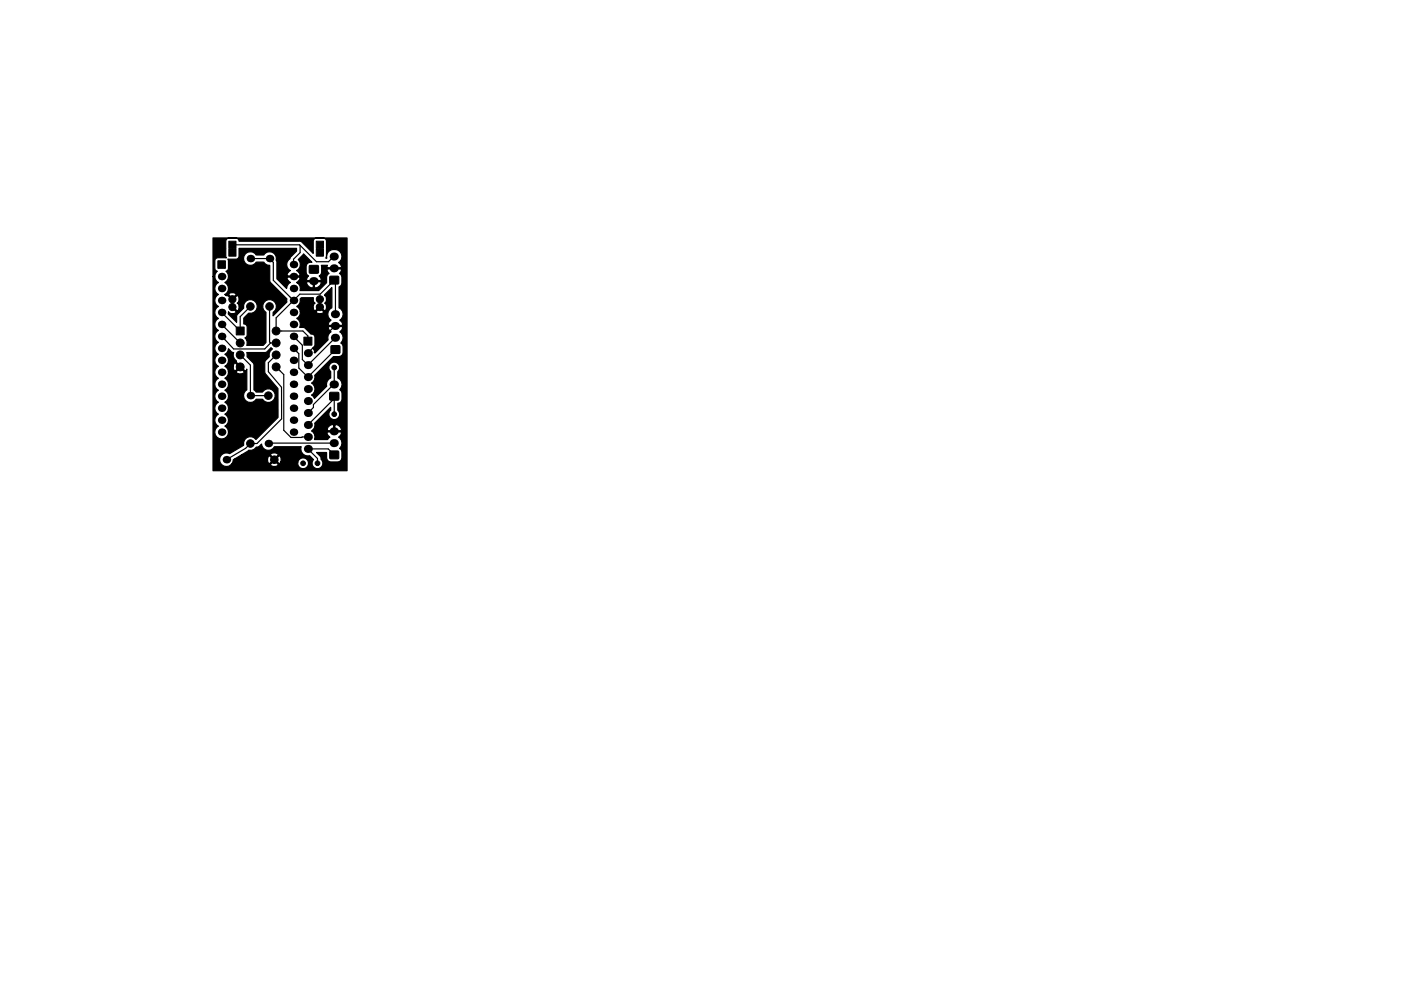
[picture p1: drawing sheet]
<svg xmlns="http://www.w3.org/2000/svg" width="297mm" height="210mm" viewBox="0 0 297 210" stroke-linecap="round" stroke-linejoin="round" font-family="sans-serif">
<g fill="#000" stroke="#000" stroke-width=".21">
<path d="M46.2 55.3h1.6v1.6h-1.6zM48.5 52.8h1.5v1.6h-1.5zM48.5 51.2h1.5v1.5h-1.5zM67.1 52.8h1.5v1.6h-1.5zM67.1 51.2h1.5v1.5h-1.5zM65.6 56.4h1.9v1.5h-1.9zM70 58.7l1.7-.1 .1 1.6h-1.8zM50.1 69.4h1.7v1.7h-1.7zM64.4 71.5h1.7v1.7h-1.7zM70.2 73.4h1.8v1.5l-1.8 .1zM70 95.7h1.7l.1 1.6h-1.8zM69.9 83.3h1.9v1.5l-1.8 .1z"/>
<circle cx="49.3" cy="65.1" r=".76"/>
<circle cx="49.3" cy="63.5" r=".76"/>
<circle cx="50.9" cy="77.8" r=".84"/>
<circle cx="50.9" cy="72.8" r=".84"/>
<circle cx="50.9" cy="75.3" r=".84"/>
<circle cx="53.1" cy="65" r=".8"/>
<circle cx="57.1" cy="65" r=".8"/>
<circle cx="58.5" cy="72.8" r=".84"/>
<circle cx="58.5" cy="75.3" r=".84"/>
<circle cx="58.5" cy="70.2" r=".84"/>
<circle cx="58.5" cy="77.8" r=".84"/>
<circle cx="67.8" cy="63.5" r=".76"/>
<circle cx="67.8" cy="65.1" r=".76"/>
<circle cx="70.9" cy="78" r=".5"/>
<circle cx="53.1" cy="94.1" r=".8"/>
<circle cx="56.9" cy="83.9" r=".8"/>
<circle cx="58.2" cy="97.5" r=".8"/>
<circle cx="64.3" cy="98.3" r=".5"/>
<circle cx="67.3" cy="98.3" r=".5"/>
<circle cx="70.9" cy="87.9" r=".5"/>
</g>
<g fill="#000">
<circle cx="47" cy="58.7" r=".8"/>
<circle cx="53.1" cy="54.9" r=".8"/>
<circle cx="57.1" cy="54.9" r=".8"/>
<circle cx="62.2" cy="56.1" r=".8"/>
<circle cx="62.2" cy="58.7" r=".8"/>
<circle cx="47" cy="73.9" r=".8"/>
<circle cx="47" cy="71.4" r=".8"/>
<circle cx="47" cy="66.3" r=".8"/>
<circle cx="47" cy="79" r=".8"/>
<circle cx="47" cy="76.4" r=".8"/>
<circle cx="47" cy="61.2" r=".8"/>
<circle cx="47" cy="68.8" r=".8"/>
<circle cx="47" cy="63.7" r=".8"/>
<circle cx="62.2" cy="68.8" r=".8"/>
<circle cx="62.2" cy="73.9" r=".8"/>
<circle cx="62.2" cy="66.3" r=".8"/>
<circle cx="62.2" cy="71.4" r=".8"/>
<circle cx="62.2" cy="76.4" r=".8"/>
<circle cx="62.2" cy="63.7" r=".8"/>
<circle cx="62.2" cy="61.2" r=".8"/>
<circle cx="62.2" cy="79" r=".8"/>
<circle cx="65.3" cy="74.9" r=".85"/>
<circle cx="65.3" cy="77.5" r=".85"/>
<circle cx="47" cy="89.1" r=".8"/>
<circle cx="47" cy="86.6" r=".8"/>
<circle cx="47" cy="91.7" r=".8"/>
<circle cx="47" cy="84.1" r=".8"/>
<circle cx="47" cy="81.5" r=".8"/>
<circle cx="48" cy="97.5" r=".8"/>
<circle cx="53.1" cy="83.9" r=".8"/>
<circle cx="56.9" cy="94.1" r=".8"/>
<circle cx="62.2" cy="89.1" r=".8"/>
<circle cx="62.2" cy="84.1" r=".8"/>
<circle cx="62.2" cy="81.5" r=".8"/>
<circle cx="62.2" cy="91.7" r=".8"/>
<circle cx="62.2" cy="86.6" r=".8"/>
<circle cx="65.3" cy="92.7" r=".85"/>
<circle cx="65.3" cy="95.2" r=".85"/>
<circle cx="65.3" cy="85.1" r=".85"/>
<circle cx="65.3" cy="82.5" r=".85"/>
<circle cx="65.3" cy="80" r=".85"/>
<circle cx="65.3" cy="90.2" r=".85"/>
<circle cx="65.3" cy="87.6" r=".85"/>
</g>
<path d="M66.4 59.6h.3M70.7 54.4h.3M70.7 56.9h.3M71 66.7h.2M71 69.2h.2M71 71.7h.2M70.7 81.6h.3M70.7 91.5h.3M70.7 94h.3" fill="none" stroke="#000" stroke-width="1.7"/>
<g fill="none" stroke="#000" stroke-width=".25">
<path d="M49.3 53.6v-1.7h14.2l3.6 3.6h2.5l1.3-1.1M53.1 54.9h4l.9 .8v3.8l4.2 4.2M63.6 52.1v1.5l-1.4 1.4v1.1M67.8 51.9v1.7M47 68.8l3.9 4M47 71.4l2.5 2.6h6.6l1.3-1.2M50.9 75.3l2.2 2.2v6.4h3.8M53.1 65l-2.2 2.2v3l-3.9-3.9M57.1 65v7.6l.3 .2M57.4 72.8h1.1M58.5 77.8l1.7 1.7v11.8l1.5 1.5 3.6-.1M58.5 75.3l-1.6 1.7v1.9l2.8 3.3v6.7l-5.2 5.2h-1.4l-1 1-4.1 2.4"/>
<path d="M62.2 71.4l1.9 1.8v3.1l1.2 1.2 5.8-5.8M62.2 73.9l1.2 1.1v3.1l1.9 1.9 5.8-5.8M67.8 63.5v1.6M70.9 78v3.6l-4.4 4.2v.6l-1.2 1.2M71.1 66.7v-7l-.2-.3-3 3h-4.3l-5.1 5v2.8h5.7l1.1 1.1v1.1M71.1 69.2l-5.8 5.7M70.9 96.5l-1.3-1.3h-4.3l2 2.1v1M70.9 94l-14 .1M70.9 84.1v3.8M70.9 84.6l-5.6 5.6"/>
</g>
<path d="M65.1 74.8h.3v.3h-.2zM67.6 63.5l.2-.2 .2 .2-.2 .2zM45.2 50.5h28.4v49.4h-28.4v-41.2h.3l.1 .5 .7 .7a1.42 1.42 0 0 0-.8 1.3 1.42 1.42 0 0 0 .8 1.3 1.42 1.42 0 0 0-.8 1.2 1.42 1.42 0 0 0 .8 1.3 1.42 1.42 0 0 0-.8 1.3 1.42 1.42 0 0 0 .8 1.3 1.42 1.42 0 0 0-.8 1.2 1.42 1.42 0 0 0 .8 1.3 1.42 1.42 0 0 0-.8 1.3 1.42 1.42 0 0 0 .8 1.2 1.42 1.42 0 0 0-.8 1.3 1.42 1.42 0 0 0 .8 1.3 1.42 1.42 0 0 0-.8 1.2 1.42 1.42 0 0 0 .8 1.3 1.42 1.42 0 0 0-.8 1.3 1.42 1.42 0 0 0 .8 1.3 1.42 1.42 0 0 0-.8 1.2 1.42 1.42 0 0 0 .8 1.3 1.42 1.42 0 0 0-.8 1.3 1.42 1.42 0 0 0 .8 1.2 1.42 1.42 0 0 0-.8 1.3 1.42 1.42 0 0 0 .8 1.3 1.42 1.42 0 0 0-.8 1.2 1.42 1.42 0 0 0 .8 1.3 1.44 1.44 0 0 0-.4 2.2 1.44 1.44 0 0 0 2.2 0 1.44 1.44 0 0 0-.4-2.2 1.42 1.42 0 0 0 .8-1.3 1.42 1.42 0 0 0-.8-1.2 1.42 1.42 0 0 0 .8-1.3 1.42 1.42 0 0 0-.8-1.3 1.42 1.42 0 0 0 .8-1.2 1.42 1.42 0 0 0-.8-1.3 1.42 1.42 0 0 0 .8-1.3 1.42 1.42 0 0 0-.8-1.2 1.35 1.35 0 0 0 .7-1.4h1.7l.1 .2a1.09 1.09 0 0 0 1.6-.2l-.9-.9-.8 .9h-1.7l-.1-.5-.6-.7 1.7-.1 .2 1 .3 .1 .8-.9-.8-.8-.3 .1-.2 .5h-1.6a1.41 1.41 0 0 0-.1-2.4l.6-.7 .1-.5 .6 .6 .5 .2a1.41 1.41 0 0 0 .6 1.8v.2l1.9 1.9 .2-.1 .1-.3v4.4l-.2 .2a1.45 1.45 0 0 0 .1 2.2 1.45 1.45 0 0 0 2.1-.4l1.4 .1a1.46 1.46 0 0 0 2.2 .2 1.46 1.46 0 0 0-.1-2.2 1.46 1.46 0 0 0-2.1 .4h-1.4l-.5-.5 .1-5.2-.3-.6-1.2-1.2-.1-.9h3.8l.6-.2 .8-.8 .2 .3a1.45 1.45 0 0 0-.6 1.6l-.9 1v2.4l2.7 3.3v6.2l-4.6 4.6a1.51 1.51 0 0 0-1.9-.4 1.51 1.51 0 0 0-.8 1.7l-2.9 1.8-.1-.1a1.46 1.46 0 0 0-2 1.6 1.46 1.46 0 0 0 2.5 .7h8.2l.1 .3a1.05 1.05 0 0 0 1.6-.3l-.8-.8-.9 .8h-8.2l.3-.4 .1-.6 .4-.2h6.8l.2 1 .3 .1 .8-.9h.3l.9 .9 .2-.1 .1-.2h3.6a1.16 1.16 0 0 0 1.4 1.3 1.16 1.16 0 0 0 .7-1.7 1.16 1.16 0 0 0-1.9-.1l-.2 .5h-3.6l.1-.9-.2-.4-.2-.1-.9 .8h-.3l-.8-.8-.3 .1-.2 .5h-6.8l1.3-.8h6.1l.9 .9 .8-.9a.97 .97 0 0 0-1.7 0h-6.1l1.6-1a1.71 1.71 0 0 0 1.6-.6l.4-.1 .7-.6a1.45 1.45 0 0 0 1.1 1.3 1.45 1.45 0 0 0 1.6-.7h5.7l-.1 .4a1.47 1.47 0 0 0 1.8 1.5l.9 .8-.2 .1a1.17 1.17 0 0 0 .4 1.6 1.17 1.17 0 0 0 1.6-.2 1.17 1.17 0 0 0-.2-1.6l-.2-.7-.8-.7h2.1v1.1a.9 .9 0 0 0 .9 .9l1.8-.1 .5-.4a2.09 2.09 0 0 0-.4-2.4 1.46 1.46 0 0 0-.2-2.3l.4-.4 .2-.5-.1-.3h-2.9l-.1 .3 .2 .5 .4 .4-.4 .5h-2.8a1.44 1.44 0 0 0-.6-1.9l.3-.2h2.9l.1 .2h1.3v-1.2h.3v1.2h1.3l.1-.2a1.27 1.27 0 0 0-1.7-1 1.14 1.14 0 0 0-1.4 1h-2.9l.3-.5v-.9l3.4-3.4v.6a1.15 1.15 0 0 0-.1 1.7 1.15 1.15 0 0 0 1.7 0 1.15 1.15 0 0 0-.1-1.7v-1.4l.7-.3 .1-.3a2.09 2.09 0 0 0-.4-2.3 1.49 1.49 0 0 0-.4-2.5v-1.4l.2-.2a1.15 1.15 0 0 0-.2-1.6 1.15 1.15 0 0 0-1.6 .2 1.15 1.15 0 0 0 .1 1.6v1.4l-.5 .3-.3 .5v.9l-2.6 2.6-.6-.7 .2-.2a1.48 1.48 0 0 0-.2-2.3 1.39 1.39 0 0 0 .6-1.7l4-3.9h1.1a.9 .9 0 0 0 .9-.9v-1.6l-.4-.4a1.46 1.46 0 0 0-.3-2.4l.4-.4 .3-.5-.1-.2h-2.9l-.1 .2 .2 .5 .4 .4-.6 .7v1l-2.8 2.8-.2-.1 .1-.2-.2-.4-.2-.3 .4-.4 .1-2a.68 .68 0 0 0-.9-.6l-1.4-1.4-.9-.1a1.42 1.42 0 0 0-.7-1.8 1.34 1.34 0 0 0 .8-1.5h3.3l.1 .3a1.01 1.01 0 0 0 1.5-.3l-.8-.8-.8 .8h-3.3l-.4-.8-.4-.3a1.35 1.35 0 0 0 .7-1.6l.3-.2h2.6l-.1 .6 .4 .6a.96 .96 0 0 0 0 1.5l1-.9 1 .9a.96 .96 0 0 0 0-1.6l.2-.1a1.01 1.01 0 0 0-.2-1.5l1.6-1.7v4.3a1.48 1.48 0 0 0-.2 2.6l-.4 .4-.2 .5 .1 .2h2.9l.1-.2-.3-.5-.4-.4 .3-.2a1.5 1.5 0 0 0-.4-2.4v-4.4l.5-.5a2.06 2.06 0 0 0-.4-2.4l.4-.7-.1-.2h-2.9l-.1 .2 .5 .7-.5 .5-.1 1.5-1.6 1.6h-4a1.35 1.35 0 0 0-.6-1.6h2a1.15 1.15 0 0 0 1.4 1v-1.2h.3v1.2l.2 .1a1.14 1.14 0 0 0 1.1-1.3h-2.9l-.1 .2h-2l-.1-.1 .6-.5 .1-.4-.1-.2h-2.5l-.2 .2 .2 .4 .6 .5-.7 .7-.1 .6-2.1-2v-3.5l-.2-.5a1.43 1.43 0 0 0-.8-1.7 1.43 1.43 0 0 0-1.8 .6h-1.6l-.2-.3a1.45 1.45 0 0 0-2.1 .1 1.45 1.45 0 0 0 .2 2.1 1.45 1.45 0 0 0 2.1-.4h1.6l.7 .6 .6 .1v3.5l3.6 3.6v.7l-2.9 2.9 .1-.8a1.46 1.46 0 0 0 .3-2.2 1.46 1.46 0 0 0-2.3 .1 1.46 1.46 0 0 0 .4 2.2v6.4l-.6 .6h-3.5a1.35 1.35 0 0 0-.4-1.6l.5-.4v-1.9l-.2-.5-.5-.2v-1.2l1-1.1a1.46 1.46 0 0 0 1.8-1.3 1.46 1.46 0 0 0-1.5-1.5 1.46 1.46 0 0 0-1.3 1.8l-1.5 1.5v1.5l-1.8-1.8 .1-.5v.3a1.01 1.01 0 0 0 1.6-.3l-1-.9 .2-.2 1 .9h.2a1.08 1.08 0 0 0-.2-1.6l.2-.1a1.01 1.01 0 0 0-.2-1.5l-1 1-1-1-.2 .1-.4-.3h.8l.8 .8 .8-.8a.93 .93 0 0 0-1.6 0h-.8a1.42 1.42 0 0 0 .8-1.3 1.42 1.42 0 0 0-.8-1.3 1.42 1.42 0 0 0 .2-2.3l.3-.2 .2-.5v-1.6l-.1-.3h1.7l.5-.2 .2-.4v-1.7h12.2v.6l-1.2 1.1-.2 .5a1.42 1.42 0 0 0 .1 2.5l-.6 .5-.2 .4 .2 .2h2.5l.1-.2-.1-.4-.6-.5 .4-.2a1.45 1.45 0 0 0-.1-2.1l1.2-1.2 1.7 1.7h-.3a.9 .9 0 0 0-.9 .9l.1 1.6 .4 .5-.4 .7 .1 .2h2.9l.1-.2-.4-.7 .2-.2a2.53 2.53 0 0 0 .2-2.1h1.3l-.1 .3 .1 .2h2.9l.1-.2-.2-.5-.4-.4 .3-.2a1.58 1.58 0 0 0-.9-2.5 1.58 1.58 0 0 0-1.9 1.8h-.2l.1-.4v-3.5l-.6-.4h-1.5a.65 .65 0 0 0-.7 .7v2.6l-2.3-2.4-.6-.2h-12.8l-.4-.6-1.8-.1a.65 .65 0 0 0-.6 .7v3.2l.1 .3h-1.8a.65 .65 0 0 0-.7 .6l.1 1.9 .5 .4-.5 .5-.1 .6h-.3z" fill="#000" stroke="#000" stroke-width=".25"/>
</svg>
